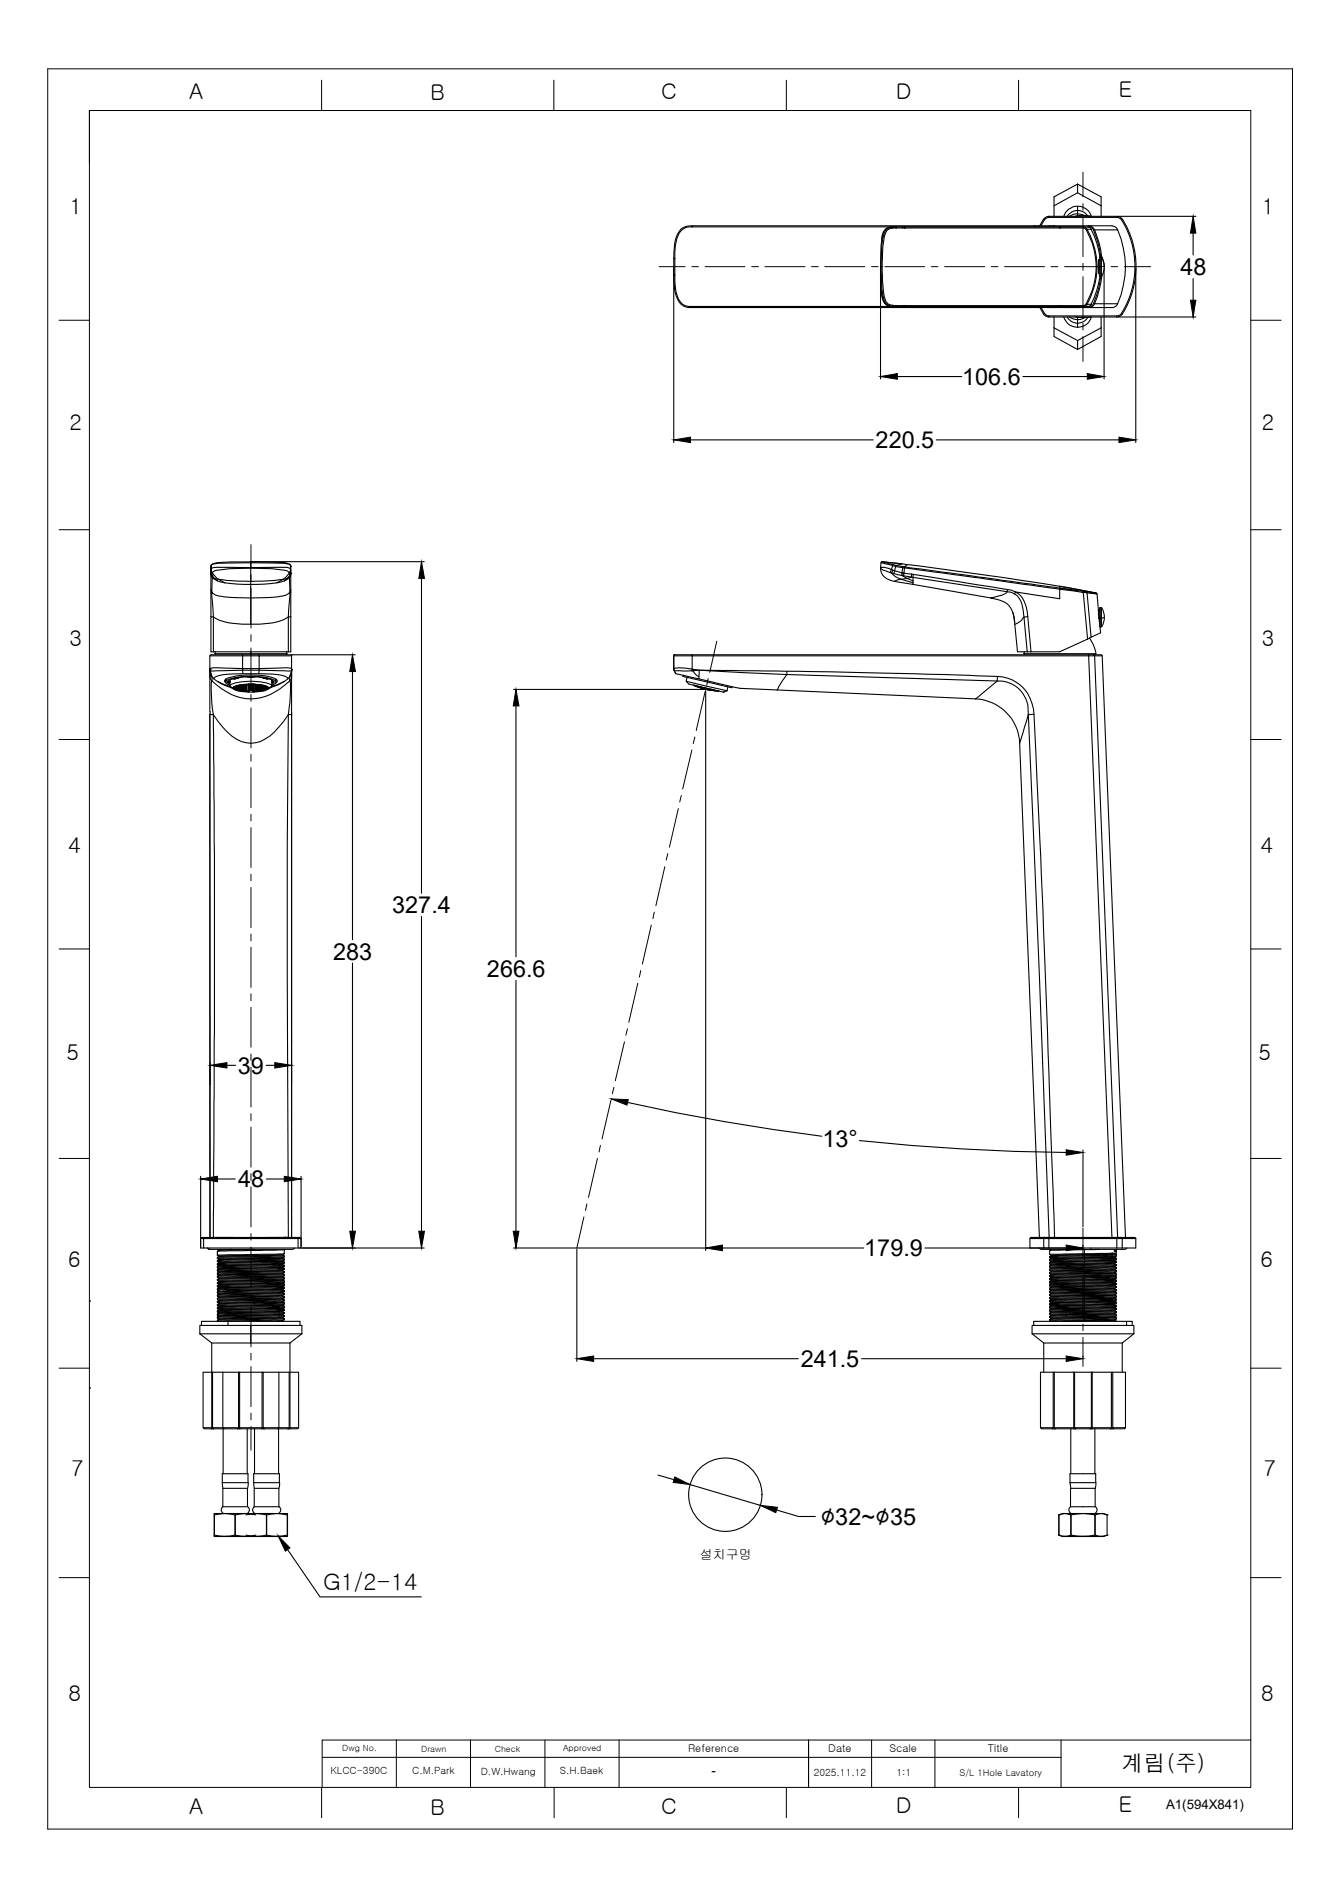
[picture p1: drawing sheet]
<svg xmlns="http://www.w3.org/2000/svg" width="210mm" height="297mm" viewBox="0 0 210 297" stroke-linecap="round" stroke-linejoin="round" font-family="sans-serif">
<defs><g id="words">
<text font-size="4.1" x="128.3" y="238.5">∅32~∅35</text>
<g font-size="3.7">
<text x="184.6" y="43">48</text>
<text x="150.5" y="60.2">106.6</text>
<text x="137" y="70.1">220.5</text>
<text x="61.4" y="142.8">327.4</text>
<text x="52.1" y="150.1">283</text>
<text x="76.2" y="152.8">266.6</text>
<text x="37.2" y="168">39</text>
<text x="128.7" y="179.4">13°</text>
<text x="37.3" y="185.7">48</text>
<text x="135.2" y="196.5">179.9</text>
<text x="125.2" y="213.8">241.5</text>
</g>
<text font-size="3.6" x="50.6" y="248.6">G1/2-14</text>
<g font-size="3.4">
<text x="29.6" y="15.6">A</text>
<text x="67.3" y="15.6">B</text>
<text x="103.4" y="15.5">C</text>
<text x="140.1" y="15.4">D</text>
<text x="174.9" y="15.2">E</text>
<text x="10.9" y="33.5">1</text>
<text x="197.4" y="33.5">1</text>
<text x="10.9" y="67.3">2</text>
<text x="197.4" y="67.3">2</text>
<text x="10.9" y="101">3</text>
<text x="197.4" y="101">3</text>
<text x="10.7" y="133.4">4</text>
<text x="197.2" y="133.4">4</text>
<text x="10.4" y="165.9">5</text>
<text x="196.9" y="165.9">5</text>
<text x="10.7" y="198.2">6</text>
<text x="197.2" y="198.2">6</text>
<text x="11.1" y="230.9">7</text>
<text x="197.6" y="230.9">7</text>
<text x="10.7" y="266">8</text>
<text x="197.2" y="266">8</text>
<text x="175.5" y="277">계림(주)</text>
<text x="29.6" y="283.8">A</text>
<text x="67.3" y="283.9">B</text>
<text x="103.4" y="283.7">C</text>
<text x="140.1" y="283.6">D</text>
<text x="174.9" y="283.4">E</text>
</g>
<g font-size="2.1">
<text x="111.3" y="277.7">-</text>
<text x="182.4" y="282.9">A1(594X841)</text>
</g>
<text font-size="2" x="109.4" y="243.9">설치구멍</text>
<g font-size="1.7">
<text x="107.6" y="274.1">Reference</text>
<text x="129.6" y="274.1">Date</text>
<text x="139.1" y="274.1">Scale</text>
<text x="154.5" y="274.1">Title</text>
</g>
<g font-size="1.6">
<text x="51.7" y="277.6">KLCC-390C</text>
<text x="64.5" y="277.6">C.M.Park</text>
<text x="75.2" y="277.6">D.W.Hwang</text>
<text x="87.6" y="277.6">S.H.Baek</text>
<text x="127.3" y="277.8">2025.11.12</text>
<text x="140.2" y="277.8">1:1</text>
</g>
<text font-size="1.5" x="150.1" y="277.8">S/L 1Hole Lavatory</text>
<g font-size="1.3">
<text x="53.5" y="273.9">Dwg No.</text>
<text x="65.9" y="274">Drawn</text>
<text x="77.4" y="274">Check</text>
<text x="88.1" y="273.9">Approved</text>
</g>
</g></defs>
<!-- layer: 0 -->
<g fill="none" stroke="#000" stroke-width=".17">
<path d="M108.3 35.3h65.6l.5 .2 .4 .5M108.3 35.3a2.31 2.31 0 0 0-2.6 2 10.2 10.2 0 0 0-.3 3.1M108.3 35.5a2.21 2.21 0 0 0-2.5 1.9 9 9 0 0 0-.2 3M108.3 35.5h31.4M108.3 35.3v.2M139.4 35.5a1.46 1.46 0 0 0-1.4 1.2l-.1 .7M139.4 35.5a1.66 1.66 0 0 0-1.5 1.8 29.9 29.9 0 0 0 .3 9.8 1.35 1.35 0 0 0 1.2 .8M139.4 35.5h.2M139.6 35.5h.5v.2M139.6 35.5l.1 .2M139.6 35.5h.5M139.6 35.5a1.33 1.33 0 0 0-1.3 1 16.7 16.7 0 0 0-.5 5.2"/>
<path d="M139.7 35.7h.4M139.7 35.7a1.76 1.76 0 0 0-1.5 1.9l-.1 1.3-.1 2.8M139.9 35.5h30.4M140.1 35.7h.1M140.2 35.7l-.1-.2h1.1v.2M140.2 35.7h1M141.2 35.7h24.6M141.4 35.5l.1 .2M141.5 35.7h.1M163.2 34.3l-.5 1M164.1 33.8h10.6v.2h-10.6zM164.1 33.8a.99 .99 0 0 0-.9 .5l.2 .1-.6 .9"/>
<path d="M164.1 34l-.5 .2-.2 .2M165.7 35.5h-24.2v.2M165.7 35.7v-.2l.1 .2M165.7 35.5h3.7M165.7 35.5h.1M165.8 35.7h3.7M168.2 33.8l1.5-.1 1 .1M168.5 28.8l-3.6 2v3M168.5 32.3v1.5M168.5 32.3a2.19 2.19 0 0 0-2.1 1.5M168.5 32.3a2.19 2.19 0 0 1 2.2 1.5M168.5 28.8l3.7 2v3"/>
<path d="M168.5 28.8v1.4M168.5 30.2l-3.6 2M168.5 30.2l3.7 2M169.4 35.5l.1 .2M169.4 35.5l.4 .1 .2 .3M169.5 35.7l.4 .2M169.7 33.8l-.7-.3a2.01 2.01 0 0 0-1.7 .3M169.9 35.9a12.6 12.6 0 0 1 1.6 5.8M170 35.9h-.1M170 35.9a12.3 12.3 0 0 1 1.6 5.8M170 35.9h.7M170.1 35.5a.52 .52 0 0 1 .6 .4"/>
<path d="M170.2 33.8a1.88 1.88 0 0 0-3.3 0M170.3 35.5v-.2a1.02 1.02 0 0 1 .9 .7 15.2 15.2 0 0 1 1.1 4.2 2.86 2.86 0 0 1 0 3M170.3 35.5a.8 .8 0 0 1 .7 .5 14.9 14.9 0 0 1 1.2 4.2M170.7 35.9a14 14 0 0 1 1.4 4.3M174.7 33.8a.94 .94 0 0 1 .8 .5l-.1 .1a13.8 13.8 0 0 1 0 14.6M174.7 34l.5 .2 .2 .2M174.8 36a14.2 14.2 0 0 1 0 11.5M174.8 36h-3.8M175.6 34.3a13.9 13.9 0 0 1 0 14.8M105.4 43a7.4 7.4 0 0 0 .7 4 2.15 2.15 0 0 0 2.2 1.1M105.4 40.4h.2M105.4 43h.2"/>
<path d="M105.4 40.4v2.6M105.6 40.4v2.6M105.6 43a9 9 0 0 0 .5 3.8 1.93 1.93 0 0 0 2.2 1.1M108.3 47.9h31.8M108.3 47.9v.2M137.7 41.7h.1M137.7 41.7v1.9M137.8 41.7h.2M137.8 41.7a16.8 16.8 0 0 0 .5 5.2 1.39 1.39 0 0 0 1.3 1M137.9 45.5a2.35 2.35 0 0 0 1.1 2.4h.5M138 41.7v1.8a12.6 12.6 0 0 0 .5 3.6 1.15 1.15 0 0 0 1.2 .7M139.6 47.9h.5"/>
<path d="M139.7 47.8l-.1 .1M139.7 47.8h.4M140.1 47.8v.1h-.5M140.1 47.9h1.1M140.1 47.8h.1M140.2 47.8l-.1 .1M140.2 47.8h1M141.2 47.8v.1M141.2 47.9h26.5M141.2 47.8h.3M141.5 47.8v.1h-1.4M141.5 47.8v.1h24.2"/>
<path d="M141.5 47.8h.1M141.5 47.8h24.2M162.7 48.1l.5 1M162.8 48.1l.6 .9M163.4 49l.2 .2 .5 .2M163.4 49l-.2 .1a.99 .99 0 0 0 .9 .5M164.1 49.4h10.6v.2h-10.6zM164.9 49.6v3l3.6 2.1M164.9 51.3l3.6 2M165.7 47.8v.1M165.7 47.8h3.8M165.7 47.9h3.7"/>
<path d="M165.7 47.9h.1M165.8 47.8l-.1 .1M166.4 49.6a2.16 2.16 0 0 0 2.1 1.6M166.9 49.6a1.86 1.86 0 0 0 3.3 .1M167.3 49.6l.6 .3a2.1 2.1 0 0 0 1.8-.2M167.8 47.9h2.5M168.2 49.6l1.5 .1 1-.1M168.5 49.6v1.6M169.5 47.8l-.1 .1M169.9 47.5l.1 .1M169.9 47.5l-.4 .3M170 47.6l-.1 .2-.5 .1"/>
<path d="M170 47.6h.7M170.7 47.6l-.3 .3h-.3M170.7 49.6a2.16 2.16 0 0 1-2.2 1.6M171 47.5a.67 .67 0 0 1-.7 .4M171 47.5h.2M171.2 47.5a1.07 1.07 0 0 1-.9 .6v-.2M171.2 47.5h3.6M171.5 41.7l-.3 2.3a11.5 11.5 0 0 1-1.3 3.5M171.5 41.7h.1M171.6 41.7a12.3 12.3 0 0 1-1.6 5.9M171.8 41.7h.2M171.8 41.9h.2"/>
<path d="M171.8 41.8h.2M171.8 40.7h.2M172 40.6h-.2v.4v1.5v.3h.2M172 40.3v2.9M172 43.1l.1 .1M172.1 40.2h.1M172.1 40.2h.1v3h-.1M172.1 40.2l-.1 .1M172.1 43.2a15 15 0 0 1-1.4 4.4M172.1 40.2v3M172.2 43.2a14.9 14.9 0 0 1-1.2 4.3M172.2 40.2h.1"/>
<path d="M172.2 51.3l-3.7 2v1.4M172.2 40.2l.3 .5 .2 1M172.2 49.6v3l-3.7 2.1M172.3 40.3h.1M172.3 40.3v2.9M172.3 43.2h-.1M172.4 43.1a18.1 18.1 0 0 1-1.2 4.4M174.8 47.5l-.2 .4-.5 .2h-65.8M175.4 49l.1 .1a.99 .99 0 0 1-.8 .5M175.4 49l-.2 .2-.5 .2M33 89.2l.2 .4a1.8 1.8 0 0 0 1.7 1.1l4.3 .2M33 89.1l.2 .4"/>
<path d="M33 89.3l.2 .4M33 89.6l.2 .5M33 89.6l.2 .4M33 89.8l.2 .5M33 92.6l.1 .3M33 96.4l.4 .1v5.5M33 89.1v-.1a1 1 0 0 1 1.1-.3h10.4a.81 .81 0 0 1 .9 .4M33 89.6h.1M33 88.6v1.2l.2 .5M33 92.2v.4M33 89.9v2.3M33 92.6v3.8"/>
<path d="M33 96.4v5.6h.4M33 88.5v.1M33 89v.1M33.1 88.4l-.1 .2M33.2 90.1l.3 .4M33.2 90.1h.1M33.2 90v.1M33.2 90.1v.2M33.2 90.3l-.1 2.3-.1-.4M33.2 89.7v.3M33.2 90.3l.3 .2M33.2 90.3l.8 .6"/>
<path d="M33.2 90.3h.1M33.2 89.5v.2M33.4 88.2l-.4 .2M33.5 90.5l.7 .1 1 .6M33.5 90.5l.5 .4 1.2 .3M35.2 91.2a33 33 0 0 0 8.1 0M39.2 87.9v1M39.2 88.9a24.6 24.6 0 0 1 5.7 .4l.3 .2M39.2 87.9h-3.3l-2.4 .2M39.2 88.9a24.5 24.5 0 0 0-5.7 .4l-.3 .2M39.2 87.9h4.1l1.8 .3M39.2 88.9v2"/>
<path d="M39.2 93.5v4.1a10.1 10.1 0 0 0 5.9-1.1M39.2 93.5l-3.2-.1-1.7-.2-.5-.1-.7-.5 .3 3.9a8.4 8.4 0 0 0 4.5 1.1h1.3M39.2 90.9v2.6M44.5 90.9l-1.2 .3M45.1 96.5v5.5M45.2 88.2l.2 .2M45.2 89.5l.1 .1M45.3 89.7v.3M45.3 89.6a1.8 1.8 0 0 1-1.7 1.1l-4.4 .2M45.3 90.3l-.8 .6M45.3 90.3l-.4 .3-.4 .3M45.3 89.6v.1"/>
<path d="M45.3 90v.1a.97 .97 0 0 1-1 .5l-1 .6M45.3 90.1h.1M45.3 90.1v.2M45.4 92.6l-.3 3.9M45.4 92.6l-.7 .5-.5 .1-1.8 .2-3.2 .1M45.4 88.4h.1M45.4 89.1v.2l-.2 .2M45.4 89.1v.3l-.1 .2M45.4 88.4l-.2-.2a83.7 83.7 0 0 0-11.9 0l-.3 .2v.7M45.4 88.4v.7M45.4 88.4l.1 .2M45.5 89.3l-.2 .4"/>
<path d="M45.5 88.6h.1M45.5 89.6l-.2 .5M45.5 89.8l-.2 .5M45.5 89.6l-.2 .4M45.5 89.8l-.2 .5 .1 2.3M45.5 92.6l-.1 .3M45.5 96.4l-.4 .1M45.5 92.2l-.1 .4M45.5 89.6h.1M45.5 89.6v.2M45.5 92.2v.4M45.5 92.6v3.8"/>
<path d="M45.5 89.8v2.4M45.5 96.4v5.6h-.4M45.5 88.6v1M45.5 89.8h.1M137.8 88.8v.1M137.8 88l1.8 .4M137.8 88l-.1 .8a2.44 2.44 0 0 1 1.7 .3M138 87.9l1.7 .4M138 87.9l-.2 .1M138 87.9l3.1 .3M139.2 89.5l-1.1-.3-.4-.3a2.25 2.25 0 0 0 2.2 2M139.2 89.5l.3 .1"/>
<path d="M139.4 89.1l-.2 .4M139.4 89.1l.2 .1M139.5 89.6a2.75 2.75 0 0 0 1.4 1l1.9 .6M139.5 89.6l.3 .1M139.6 89.2l-.1 .4M139.6 88.4l.5 .2M139.6 88.4l-.2 .7M139.6 89.2l.3 .1M139.7 88.3l-.1 .1M139.7 88.3l.4 .1M139.8 89.7l1.2 .3M139.9 90.9l2.9 .5"/>
<path d="M139.9 89.3l-.1 .4M139.9 89.3l1.2 .3M140.1 88.6l-.2 .7M140.1 88.6h.1M140.1 88.6l1.1 .2M140.1 88.4v.2M140.1 88.4h.1M140.2 88.4l1 .2M140.2 88.4l-.1 .2M141 88.2l-.8 .2M141 90l.2 .1M141.1 89.6l-.1 .4"/>
<path d="M141.1 88.2l.8 .1M141.1 89.6h.2M141.2 88.6v.2M141.2 90.1l.7 .4M141.2 88.8l-.1 .8M141.2 88.8h.2M141.2 88.6l.3 .1M141.2 90.1h.1M141.3 89.6l1.3 .2M141.3 89.6l-.1 .5M141.3 90.1l1.3 .2M141.4 88.8l-.1 1.3"/>
<path d="M141.4 88.8h.1M141.5 88.7h.1M141.5 88.8l24.2 3.4M141.5 88.7l24.2 3.3M141.5 88.7l-.1 .1M141.5 88.7v.1M141.9 90.5l-1.5 .2-.5 .2M141.9 90.5l.9 .4M141.9 88.3l15.1 2.1 8.7 1.3M141.9 88.3l-.4 .4M142.6 90.3l-.7 .2M142.6 90.3h.2"/>
<path d="M142.6 89.8v.5M142.6 89.8h.2M142.8 91.2v.2M142.8 90.3v.6M142.8 91.4l12.2 2.1M142.8 90.9v.3M142.8 90.3l14.7 2.3M142.8 89.8l14.8 2.4M142.8 89.8v.5M157.5 92.6h.6l.6 .3M157.5 92.6a3.7 3.7 0 0 1-2.1 .8l-.4 .1a5.2 5.2 0 0 1 2.8 1.3 4.6 4.6 0 0 1 .9 2.8M157.6 92.2l1.2 .4"/>
<path d="M157.6 92.2l-.1 .4M158.4 95.7l.3 1.7M158.7 92.9a3.2 3.2 0 0 1 1.3 2.6l.2 1M158.7 97.6l.4 4.4h1.6M158.8 92.6a4.3 4.3 0 0 1 2 3.8M158.8 92.6l-.1 .3M160.2 96.5a2.63 2.63 0 0 1-1.5 1.1M160.2 96.5l.5 5.5M160.8 96.4l.5 5.6M160.8 96.4l-.6 .1M165.7 92v.2l.1-.2M165.7 91.7v.3"/>
<path d="M165.7 91.7l5.8 1.1zM165.7 92.2l3.7 .5M165.7 92.2h.1M165.7 92.2v1.5l-6.9-1.1M165.7 92h.1M165.8 92l2.7 .4M165.8 92l3.7 .5M169.4 92.7h.6M169.4 92.7l.7 7.3M169.5 92.5l.4 .1M169.5 92.5l-.1 .2M169.9 92.6l.1 .1"/>
<path d="M169.9 92.6l1.4 .1 .2 .1v.1M170 92.7l1.6 .2 .2 2.6M170 92.7l.7 7M170.1 100l-4.4 2h-4.4M170.4 99.8l.7 1.4 .3 1M170.7 99.7l-.6 .3M171.8 95.5l.2 2.1M171.8 95.5h.2M171.8 95.4h.2M171.8 96.6h.2M171.8 96.5h.2M171.9 96.7h.1"/>
<path d="M172 95.1v2.9M172.1 95.1h.1v3h-.1zM172.1 98.1v.9l-1.4 .7M172.1 98h.1M172.1 95.1h-.1M172.2 95.1l.1 2.9M172.3 98h-.1M172.3 95.1a2.86 2.86 0 0 1 0 2.9M172.7 96.6l-.7 .1M32.8 104.7l.1 .2M32.8 105a1.49 1.49 0 0 0 .2 1.4l.2 .1M32.8 104.8h.1"/>
<path d="M32.8 104.8l.3 1M32.8 105v6.3M32.8 105h.1M32.8 104.9v.1M32.8 104.8l.1 .1M32.9 104.7v.2M32.9 104.7h.1M32.9 104.9l.2 .9M32.9 104.6v.2M32.9 104.9v.1M32.9 111.3v82.3M32.9 104.9l5-.1 .1 .6"/>
<path d="M33 105.5l.2 .5v.5M33.1 105.8l.4 .4M33.2 106.5a2.12 2.12 0 0 0-.2 1.5l.4 3.8M33.4 111.8l-.6-.1v81.9M33.4 111.8l.1 21.9v27.9l-.1 32M33.4 102h11.7M33.5 106.2l.9 .6 1.6 .5M33.5 106.2v-.2l.7-.3a40 40 0 0 1 10.1 0l.7 .3v.2M33.7 101.9l-.1 .4 .2 .1M34.1 106.6l1 .6 1 .3M35.4 106.2l-.1 .3M35.4 106.9l-.3-.3a.87 .87 0 0 1 .8-.6 13.9 13.9 0 0 1 7.1 .1l.4 .3-.1 .3-.2 .2"/>
<path d="M35.4 106.2l-.1 .5M36 107.3l.6 .5M36 106.8h-.3l.3 .2M36 107.2l-.6-.3-.1-.2a1.03 1.03 0 0 1 1-.6 13 13 0 0 1 6.6 .3l.2 .1v.4l-.6 .3M36 107.3v-.1a9.1 9.1 0 0 1 6.5 0v.1M36 106.7h-.4v-.1h.4v.7M36 107.3l.5 .3M36 106.3v.3M36 106.6v.1M36.5 107.6l.1 .2 .5 .2 1.7 .3M36.5 107.6v-.1a4.9 4.9 0 0 1 3-.5l1.8 .2 .5 .2 .2 .2M36.5 107.6l.3 .2"/>
<path d="M36.5 106.1h.6zM36.5 107.5h.1M36.6 107.6l-.1-.1 .1 .1M36.6 107.5l.1-.1 .6 .1M36.6 107.4v.2M36.6 107.6l.2 .1h-.2M36.6 107.5h.2l-.2 .1M36.6 107.5l.6 .1zM36.6 107.6l.5 .1h-.5M36.6 107.6h.2M36.6 107.6v.1M36.7 107.8h.1"/>
<path d="M36.7 107.7v.1M36.8 106.1v.1M36.8 107.8l.8 .1h-.3M36.8 107.8l.4 .1-.1-.1M36.8 107.6l.4 .2M36.8 107.3v.2M36.8 107.6v.2M36.9 107.3l.3 .2M36.9 107.8h.2M37 107.8l.3 .1M37.1 107.2v.6M37.1 107.8h.5z"/>
<path d="M37.1 107.9h.2M37.1 107.5l.2 .1M37.1 107.8l.2 .1M37.1 107.2h.1l-.3 .1M37.2 107.9l.5 .1h-.1M37.2 107.9h.1M37.2 107.2h.1M37.3 107.6h-.2l.6 .1M37.3 107.4l.2 .1M37.3 107.2h.1M37.3 107.3v.1M37.3 107.5v.4"/>
<path d="M37.3 107.9l.4 .1M37.3 107.5h.2M37.3 107.6h.2M37.3 107.9l.2 .1M37.3 107.3h-.2l.2 .1M37.3 107.3h.2M37.3 107.2l.2 .1M37.3 106.1l-.9 .1-.7 .4h.3M37.3 106.1l-.2-.1 1.1-.1h2.1l1.1 .1-.2 .1M37.3 106v.1M37.5 108h.2M37.5 107.2v.8"/>
<path d="M37.5 107.5l.2 .1M37.5 107.3l.1 .1-.1 .1M37.5 107.6l.2 .1M37.5 107.1l.2 .1-.2 .1M37.6 107.6l.4 .2M37.6 107.1l.4 .2 .1-.1-.1-.1v.9M37.6 107.9h.1M37.6 108h.1M37.6 108h.5M37.7 107.8l.4 .1h-.4M37.7 107.5v.1M37.7 107.7v.2"/>
<path d="M37.7 107.8h-.1l.1 .1M37.7 107.5h.3M37.7 107.7l.3 .1M37.7 107.7l-.1 .1h.1M37.7 107.8h.5M37.7 107.5h-.1l.1 .1M37.7 107.6h.3M37.7 107.4l-.1-.1h.4l.1 .1-.1 .1M37.7 107.1v.3M37.7 107.6v.1M37.7 107.9v.1M37.7 108h.3"/>
<path d="M37.7 107.6h-.2M37.7 107.9l.5 .1M37.7 107.4l.3 .1M37.9 102.4h-4.1a.79 .79 0 0 0-.9 .2M37.9 102.4v.2h-5.1v2.1M37.9 104.6v.2h2.6M37.9 102.4h2.6M37.9 104.6l-4.5-.1h-.4l-.2 .2M37.9 104.6l7-.1h.5l.2 .2M38 108h.1M38 107.8h.1M38 108h.2"/>
<path d="M38 107.5l.1 .1h-.1M38 107.6l.2 .1M38 107.1l.2 .1h.3M38 107.9h.2M38.1 108h.1M38.1 107.7l-.1 .1M38.2 108h.1M38.2 107.7l-.2 .1h.2M38.2 107.6l.4 .1h-.4M38.2 107.4l-.2 .1 .5 .1 .1-.1-.1-.1M38.2 107.1v.3M38.2 107.4v.1"/>
<path d="M38.2 107.6v.4M38.2 107.4h.3M38.2 107.8h.3M38.2 107.9l-.2 .1M38.2 107.7l.3 .1M38.2 107.9l.3 .1M38.2 107.6h-.2M38.2 107.8l.3 .1M38.2 108l.3 .1M38.5 108.1l-.5-.1 .6 .1M38.5 108h.1h-.6M38.5 108.1h.5"/>
<path d="M38.5 107v.2M38.5 107.2v.5M38.5 107.8h.1M38.5 107.9v.1M38.5 108v.1M38.5 107.9h.1M38.5 107.2l.1 .1-.1 .1M38.5 107.2h-.3l-.2 .1 .2 .1M38.5 108.1h.1M38.5 107l.1 .1-.1 .1M38.5 108h.1M38.5 107l.1 .1v-.1"/>
<path d="M38.6 107.1h.1M38.6 107.4h-.1l.1 .1M38.6 107.8l-.1 .1h.1M38.6 107.9l-.1 .1 .1 .1M38.6 107.1v1M38.6 107.1h.3M38.6 107.8h-.1M38.6 107.2h-.1l.1 .1M38.6 107.5l-.1 .1 .1 .1M38.6 107.9l-.1 .1M38.6 107.7l-.1 .1h.1M38.8 108.1h.1"/>
<path d="M38.8 108.3h.9M38.8 108h.2M38.8 108h.1M38.8 107.1h.1M38.8 107.3h.1M38.8 107.2h.1M38.8 107.9h.1M38.8 107.5h.1M38.8 107.7h.1M38.9 108.1h.1M38.9 107h.1M38.9 107.7l.1 .1-.1 .1"/>
<path d="M38.9 107.1l.1 .1h-.1M38.9 107l.1 .1h-.1M38.9 107.5l.1 .1-.1 .1M38.9 108h.1h-.1zM38.9 107v.1M38.9 107.1v.8M38.9 107h-.1v1.3M38.9 107.3l.1 .1-.1 .1M38.9 107.2l.1 .1M39 108h.1M39 107.3l.1 .1M39 107l.1 .1"/>
<path d="M39 105.8h.5v.1h-.5zM39 108v.1M39.1 107.1h-.1l.1 .1M39.1 107.4l-.1 .1 .1 .1M39.1 107.6l-.1 .1 .1 .1M39.1 108h.3M39.1 108l-.1 .1M39.1 107.1v.1M39.1 107.3v.3M39.1 107.6v.4M39.1 107.3h.3M39.1 107.4h.3"/>
<path d="M39.1 107.1h.3M39.1 107.2h.3M39.1 107.6h.3M39.1 107.8h.3M39.1 107.8l-.1 .2M39.1 107.3h-.2M39.1 107h.2M39.2 102v.2h-5.6M39.4 108l.3 .1M39.4 107.1h.1l-.1 .1M39.4 107.4l.1 .1-.1 .1M39.4 107.1v.1"/>
<path d="M39.4 107.3v.3M39.4 107.6v.4M39.4 107.8l.1 .2M39.4 107.3h.1l-.1 .1M39.4 107.6l.1 .1-.1 .1M39.5 108h.9l-.5 .1M39.5 108h.2M39.5 108h-.1M39.5 107l-.1 .1M39.6 107h.1M39.6 108h-.2h.3M39.6 107.3l-.2 .1 .2 .1-.2 .1 .2 .1-.2 .1 .2 .1"/>
<path d="M39.6 107l-.2 .1h.2M39.6 107h.1v1.3M39.6 107v.1M39.6 107.1v.8M39.6 107.1h.1M39.6 107.1h.3M39.6 107.3h.1M39.6 107.2h.1M39.6 107.9h.1M39.6 107.2l-.2 .1h.2M39.6 107.1l-.2 .1h.2M39.7 108.1h.1"/>
<path d="M39.7 107.5h-.1h.1M39.7 107.7h-.1h.1M39.8 107v.1l.1-.1M39.9 107.6h.4M39.9 107.4v.1M39.9 107.3l.4-.1 .1 .1-.1 .1M39.9 108h.1M39.9 107.1v1M39.9 107.2h.1M39.9 107.5h.4M39.9 107.9l.1 .1M39.9 107.9h.1"/>
<path d="M39.9 107.4h.1M40 107l-.1 .1M40 108.1h-.1M40 107.9v.2M40 108h.4h-.5h.5l-.5 .1M40 107.8h.4h-.1M40 107v.2M40 107.2v.5M40 107.8h.1M40 107.4h.3M40 107.8h-.1M40 107.4l-.1 .1"/>
<path d="M40.3 108h.1M40.3 107.6h.1l-.5 .2M40.3 107.1v.3M40.3 107.4v.1M40.3 107.6v.4M40.3 107.8l-.3 .1M40.3 107.4l.1 .1h-.1M40.3 107.8l.1 .1-.4 .1M40.3 107.4h-.3M40.3 108l-.3 .1M40.4 107.6l.1-.1h.4zM40.4 108h.1"/>
<path d="M40.4 107.1l-.1 .1h-.4M40.5 107.9v.1l.2-.1M40.5 107.3l-.1 .1 .5-.1M40.5 107.8h-.1l.1 .1M40.5 107.3l-.1-.1 .1-.1v.8M40.5 107.9h-.1l.1 .1M40.5 102.4v.2h-2.6v2M40.5 104.8l5.1 .1M40.5 102.4h5M40.5 104.8v.6M40.7 107.1v.3M40.7 107.6v.2"/>
<path d="M40.7 107.7l-.2 .1M40.7 107.6l-.3 .1 .1 .1M40.7 107.6h.2l-.2 .1M40.7 107.2l.3 .1M40.7 107.2l-.2 .1M40.7 107.7l.3 .1M40.7 107.8l-.2 .1M40.7 107.9l-.2 .1M40.8 107.5v.1M40.8 107.8v.1M40.8 107.8l-.3 .1M40.8 107.9l-.3 .1"/>
<path d="M40.9 108h.1M40.9 108h-.6M40.9 108h-.1h.2M40.9 107.9l-.5 .1h.1M40.9 107.8l-.1 .1M41 107.5l-.2 .1h.4M41 107.5h.4l-.2 .1M41 107.2v.8M41 107.1l-.3 .1M41 107.8h-.3M41 107.3l-.2 .1 .2 .1M41.2 106.1l.9 .1 .7 .4h-.3"/>
<path d="M41.2 106v.1M41.2 107.9l.2-.1-.6 .1M41.2 107.9l-.4 .1h.2M41.2 107.2h.1M41.2 107.3v.1M41.2 107.5v.4M41.2 107.9h-.5M41.2 107.7h.2M41.2 107.4l-.2 .1M41.2 107.9h.2h-.2M41.2 107.2l-.2 .1M41.2 107.6h.2l-.2 .1"/>
<path d="M41.2 107.7l-.2 .1M41.2 107.6l-.4 .1M41.2 107.3h.2l-.2 .1M41.2 107.3h-.2M41.2 107.9l-.2 .1M41.2 107.9h.1M41.2 107.2l.2 .1M41.3 107.2h-.1M41.4 107.7l-.6 .1M41.4 107.5l.4-.1 .1 .1h-.2h.3l-.3 .2h.2M41.4 107.5l-.2 .1h.2M41.4 107.5h.4h-.1"/>
<path d="M41.4 107.2v.5M41.4 107.8h.1M41.4 106.1h.5zM41.4 107.6l-.2 .1M41.4 107.3l-.2 .2h.2M41.5 107.8l-.3 .1M41.5 107.3h-.1M41.5 107.8h.1M41.6 107.3h-.2M41.7 107.3v.2M41.7 107.6v.1M41.7 107.6h.1l-.1 .1"/>
<path d="M41.7 107.6h-.3M41.7 107.7h-.3M41.7 107.7h.1M41.7 107.5l-.3 .1M41.7 106.1v.1M41.8 107.8h.1M41.8 107.7v.1M41.9 107.7l-.7 .2 .3-.1M41.9 107.4v.3M41.9 107.7h.1M41.9 107.6v.1M42 107.6v.2l-.6 .2-1.7 .3"/>
<path d="M42.5 106.3v.3M42.5 106.6v.1M42.5 107.3l-.7 .5M42.5 106.8h.3l-.3 .2M42.5 106.7h.3v-.1h-.3v.7M42.5 107.3l-.5 .3M43.2 106.3v.2M43.2 106.3v.4M44.4 106.6l-1 .6-1.1 .3M44.8 101.9l.1 .4-.2 .1M44.8 102.2h-5.6v.2M45 106.2l-.9 .6-1.5 .5"/>
<path d="M45.4 105.6l-.1 .9a8.6 8.6 0 0 1-6.8 2.8 9.2 9.2 0 0 1-5.3-2.8M45.5 102.4l.1 .2M45.6 104.9l-.2 .9-.4 .4M45.6 104.8v-.1v.6l-.2 .5M45.6 105.1v1l-.3 .4a2.12 2.12 0 0 1 .1 1.5l-.3 3.8a10.2 10.2 0 0 1-4.4 4.2 4.8 4.8 0 0 1-5.1-1.5l-1.5-1.7-.7-1M45.6 111.7l-.5 .1-.2 20.4 .2 61.4h-3.1M45.6 104.7v.2M45.6 104.7h.1M45.6 104.8v6.9v-.3M45.6 104.8v.2M45.6 111.7v81.9zM45.6 104.7v-2.1h-5.1v2.2"/>
<path d="M105.4 102.6h2.9M105.4 102.6h.1M105.4 104.6h.1M105.4 102.6v2M105.4 104.6v.3M105.4 104.8v-.3h1l1.9 .2-.1 .2M105.4 104.8l1.3 .2 1.5-.1M105.4 104.8l.3 .6 3.6 .8M105.4 104.8l.3 .6M105.6 102.4l-.2 .2M105.6 102.4h2.7M106.9 105.6l-.1 .2 7.7 1.8v-.2"/>
<path d="M107.3 106.6l.4 .4 5.4 1.3M107.5 105.9l-.2 .7 6.4 1.4M108.3 102.6v2.1h.1M108.3 102.4v.2M108.3 102.4h62M108.3 102.6h62M108.4 104.7l1 .1-.1 1.4M108.4 104.7l-.1 .2h-.1M108.6 107.2l.2 .1M108.6 107.2h.1M108.6 107.2l.3 .1M108.8 107.2l.1 .1"/>
<path d="M108.9 107.3l.2 .1M108.9 107.3h.1M109 107.4h.1M109 107.3v.1M109.1 107.4l.2 .1M109.1 107.4l.3 .1M109.1 107.4h.1M109.1 107.3v.1M109.2 107.3l.2 .2M109.2 107.4h.2M109.3 107.5l-.2-.1 .3 .1M109.3 106.2l6.4 1.5 36.9 1.6"/>
<path d="M109.4 104.8l20.5 .3 26.1 .7M109.4 104.8l13.7 .7M109.4 104.8l-1.1 .1 .5 .6 .5 .3M109.4 107.5l.2 .1M109.4 107.4h.1M109.4 107.5h.1M109.4 107.4l.2 .1M109.4 107.5h.3M109.5 107.6h.1M109.5 107.5l.1 .1M109.6 107.6h.2M109.6 107.6h.3"/>
<path d="M109.7 107.6h.1M109.7 107.5l-.1 .1M109.7 107.5l.2 .1M109.7 107.6h.2M109.7 107.5h.1M109.8 107.6h.1M109.9 107.6l.2 .1M109.9 107.5v.1l.2 .1M109.9 107.6h.3M110 107.7l.3 .1M110 107.7h.1M110.1 107.5l.1 .1"/>
<path d="M110.1 107.7h.1M110.2 107.6h.1M110.2 107.6l-.1 .1M110.2 107.6l.2 .2-.3-.1M110.2 107.6l.7 .2M110.3 107.8l-.1-.1 .4 .1M110.3 107.8h.1M110.4 107.6v.2h.3M110.5 107.8h.1M110.5 107.7h.2M110.6 107.8h.1M110.6 107.7h.1"/>
<path d="M110.7 107.7h.1M110.7 107.7v.2l-.2-.1M110.7 107.8h.2M110.7 107.8l1 .2M110.7 107.9h.1M110.8 107.7l-.1 .1h.2M110.8 107.8v.1M111 107.8h-.1M111 107.9h.1M111 107.9l.1 .1M111.1 108h.1M111.2 107.9l-.2-.1 .4 .1-.2 .1"/>
<path d="M111.2 107.8h-.3M111.2 107.9l-.1 .1M111.2 107.8h.1M111.2 107.8v.1M111.2 108h.2M111.2 107.8l.5 .1M111.2 108h.1M111.4 108h.1M111.5 107.9v.1M111.5 108h.1M111.6 108h.1M111.7 108h.1"/>
<path d="M111.7 108h.2M111.7 108h.4M111.7 107.9v.1M111.7 108h.3M111.9 108h.1M112 108h.1M112.1 108h.1M112.1 108.1h.1M112.2 108h.1M112.2 108l.1 .1M112.3 108h.1M112.4 108.1l-2.3-.4-1.6-.5 1.6 .5 2.3 .4"/>
<path d="M113.1 108.3h.1M113.7 108l-.6 .3M113.8 107.4l-.1 .6M123.1 105.5l32.9 1M123.1 105.5l-.8 1.1-.7 1.3M123.1 105v.5M152.5 109.3a7.2 7.2 0 0 1 7 7l3.1 77.3M156 106.5a4.7 4.7 0 0 1 4.8 5.3M156 106.5l-3.4 2.8M156 105.8a5.9 5.9 0 0 1 5.7 5.9M156 105.8v.7M160.2 102.2h11.2"/>
<path d="M160.2 101.9v.4l.1 .1M160.7 102h.6M160.8 111.8l1.8 40.9 1.5 40.9h-1.5M160.8 111.8l-1.3 4.5M161.7 111.7l1.4 30.5 1.8 51.4M161.7 111.7l-.9 .1M170.3 102.6h.9M170.3 102.4h.7M170.3 102.4v.2M170.3 102.6l3.6 91M171 102.4l.2 .2M171 102.4h1.3"/>
<path d="M171.2 102.4h.1M171.2 102.6l3.6 91M171.4 102.2l-.2 .2M172.4 102.5v.1h-1.2M172.4 102.6l3.6 91M31.4 193.7l.1-.1h15.4l.2 .1M31.4 193.7h.4v1.5h15.3v-1.5M31.4 193.7v1.5h.4M31.9 193.6l-.1 .1h15.3M32.4 195.2l.4 .2M32.5 195.2l.4 .2M34 195.7v.7"/>
<path d="M34 197.8h.1M34 197.3h.1M34 196.4h.1M34 196.7h.1M34 197.2h.1M34 197.7h.1M34 198.6h.1M34 199.2h.1M34 199.8h.1M34 199.6h.1M34 199.3h.1M34 196.7v.2l.3 .1"/>
<path d="M34 197.2v.1M34 197.7v.1M34 198.6v.2M34 199.2v.1M34 199.6v.2M34 196.4l.3 .1M34 197.8l.3 .2M34 197.3l.3 .2M34 199.3l.3 .1M34 198.8l.3 .1M34 198.3l.3 .2M34.1 199.8l.2 .1"/>
<path d="M34.1 195.4l.2 .1M34.3 196.5v.1M34.3 197h.1M34.3 197.5h.1M34.3 198h.1M34.3 198.5h.1M34.3 198.9v.1M34.3 199.4v.1M34.3 199.9v.1M34.3 195.6h.1M34.3 198l-.3 .2M34.3 197.5l-.3 .2"/>
<path d="M34.3 197l-.3 .2M34.3 196.6l-.3 .1M34.3 199.5l-.3 .1M34.3 199l-.3 .2M34.3 198.5l-.3 .1M34.3 195.6l-.3 .1M34.3 195.5v.1M36.2 195.4l-1.9 .1M39.8 195.4l-4.8 .1-.7 .1-.2 .1 10.4-.2M43.5 193.5l.1 .1M44.2 197.7l-9.9 .3M44.2 197.2l-9.9 .3"/>
<path d="M44.2 196.7l-9.9 .3M44.2 196.2l-9.9 .3M44.2 197.8l-9.9 .2M44.2 197.3l-9.9 .2M44.2 196.8l-9.9 .2M44.2 196.3l-9.9 .3M44.2 199.7l-9.9 .3M44.2 199.2l-9.9 .3M44.2 198.8l-9.9 .2M44.2 198.3l-9.9 .2M44.2 199.7l-9.9 .2M44.2 199.2l-9.9 .2"/>
<path d="M44.2 198.7l-9.9 .2M44.2 198.2l-9.9 .3M44.2 196.2v.1M44.2 196.7v.1M44.2 197.2v.1M44.2 197.7v.1M44.2 198.2v.1M44.2 198.7v.1M44.2 199.2h.1M44.2 199.7h.1M44.2 196.3l.3 .1M44.2 196.8l.3 .1"/>
<path d="M44.2 197.3l.3 .1M44.2 197.8l.3 .1M44.2 199.2l.3 .2M44.2 199.7l.3 .2M44.2 198.3l.3 .1M44.2 198.8l.3 .1M44.3 193.6h.5M44.4 195.4l.1 .1M44.5 197.6l-10.5 .2M44.5 197.1l-10.5 .2M44.5 196.6l-10.5 .2M44.5 196.1l-10.5 .3"/>
<path d="M44.5 196.4l-10.5 .3M44.5 196.9l-10.5 .3M44.5 197.4l-10.5 .3M44.5 198.4l-10.5 .2M44.5 197.9l-9.5 .2h-1v.2M44.5 198.9l-10.5 .3M44.5 199.4l-10.5 .2M44.5 199.5l-10.5 .3M44.5 199.9l-10.4 .2 .2-.1M44.5 199.1l-10.5 .2M44.5 198.6l-10.5 .2M44.5 198.1l-10.5 .2"/>
<path d="M44.5 195.5v.6M44.5 196.4v.2M44.5 196.9v.2M44.5 197.4v.2M44.5 197.9v.2M44.5 198.4v.2M44.5 198.9v.2M44.5 199.4v.1M44.5 199.9v.1M44.5 196.1l-.3 .1M44.5 196.6l-.3 .1M44.5 197.1l-.3 .1"/>
<path d="M44.5 197.6l-.3 .1M44.5 198.1l-.3 .1M44.5 198.6l-.3 .1M44.5 199.1l-.3 .1M44.5 199.5l-.3 .2M46.1 195.2l-.4 .2h-12.9M46.5 193.6h.1v1.6M161.3 193.6h16.2l.1 .1M161.3 193.6l-.2 .1M162.6 195.2l.3 .2M163.3 193.7h.8v1.5M163.3 193.7v1.5"/>
<path d="M163.3 193.7h-2.2v1.5h16.5v-1.5M163.4 193.6l-.1 .1M164.1 193.6v.1h13.5M164.2 198v.2l5.4-.2M164.2 195.6v.6M164.2 196.6v.1M164.2 197v.2M164.2 197.5v.2M164.2 198.5v.2M164.2 199v.2M164.2 200v.2M164.2 197.2l.2 .1"/>
<path d="M164.2 197.7l.2 .1M164.2 196.7l.2 .2M164.2 196.2l.2 .2M164.2 199.7l.2 .1M164.2 199.2l.2 .1M164.2 198.2l.2 .1M164.2 198.7l.2 .1M164.4 196.4l-.2 .2 5.4-.2M164.4 196.4h.1M164.4 196.9h.1M164.4 197.3v.1M164.4 197.8v.1"/>
<path d="M164.4 198.3v.1M164.4 198.8v.1M164.4 199.3v.1M164.4 199.8v.1M164.4 197.4l-.2 .1M164.4 197.9l-.2 .1M164.4 196.9l-.2 .1M164.4 199.4l-.2 .1M164.4 198.4l-.2 .1M164.4 198.9l-.2 .1M164.4 199.9l-.2 .1M164.5 195.4l-.3 .2 5.4-.1"/>
<path d="M165 193.5l-.4 .1M169.6 197.1l-5.4 .1M169.6 196.9l-5.4 .1M169.6 196.6l-5.4 .1M169.6 197.6l-5.4 .1M169.6 199.1l-5.4 .1M169.6 199.5l-5.4 .2M169.6 199.9l-5.4 .1M169.6 198.9l-5.4 .1M169.6 197.4l-5.4 .1M169.6 198.4l-5.4 .1M169.6 195.5v.6"/>
<path d="M169.6 196.4v.2M169.6 196.9v.2M169.6 197.4v.2M169.6 197.9v.1M169.6 198.4v.2M169.6 198.9v.2M169.6 199.4v.1M169.6 199.9v.1M170.6 195.2v.2M171.9 195.4l-2.3 .1M173.8 196.1h.6v.1M173.8 196.2l-9.4 .2"/>
<path d="M173.8 196.1l-9.4 .3M173.8 196.2l.2 .2M173.8 196.1v.1M174 196l-9.8 .2M174 196.4h-4.4M174 196h.6M174 196l-.2 .1M174.3 195.7h.3M174.3 197.7l-9.9 .2M174.3 197.2l-9.9 .2M174.3 196.7l-9.9 .2M174.3 197.6l-9.9 .2"/>
<path d="M174.3 197.1l-9.9 .2M174.3 196.6l-9.9 .3M174.3 199.6l-9.9 .2M174.3 199.1l-9.9 .2M174.3 198.1l-9.9 .2M174.3 199.6l-9.9 .3M174.3 199.1v.1h-.8l-9.1 .2M174.3 198.6l-9.9 .3M174.3 198.1l-9.9 .3M174.3 196.6v.1M174.3 197.1v.1M174.3 197.6v.1"/>
<path d="M174.3 198.1h.1M174.3 198.6h.1M174.3 199.6h.1M174.3 197.2l.3 .1M174.3 196.7l.3 .1M174.3 197.7l.3 .1M174.3 198.1l.3 .2M174.3 199.1l.3 .2M174.3 199.6l.3 .1M174.3 198.6l.3 .2M174.4 196.2h-.6M174.4 196.2l.2 .1"/>
<path d="M174.6 195.7h-.3M174.6 195.6h-.3M174.6 195.7h.1M174.6 195.6v.1M174.6 196.3l-.6 .1M174.6 195.4v.2l-.3 .1M174.6 199.9l-5 .1M174.6 196.8l-5 .1M174.6 197.5l-5 .1M174.6 196.9l-5 .2M174.6 196.5l-5 .1M174.6 197.3l-5 .1"/>
<path d="M174.6 198.4l-10.4 .3M174.6 198.4l-.3 .2h-.8l-9.1 .2M174.6 198h-5M174.6 199.7l-5 .2M174.6 199.3l-9.5 .1-.9 .1v.2M174.6 197.8l-10.4 .2M174.6 198.9l-5 .2M174.6 199.4l-5 .1M174.6 198.3l-5 .1M174.6 198.8l-5 .1M174.6 195.7v.3M174.6 196.3v.2"/>
<path d="M174.6 196.8v.1M174.6 197.3v.2M174.6 197.8v.2M174.6 198.3v.1M174.6 198.8v.1M174.6 199.3v.1M174.6 199.7v.2M174.6 196l-.2 .1M174.6 199.9l-.3 .1M174.6 196.5l-.3 .1M174.6 196.9l-.3 .2M174.6 197.5l-.3 .1"/>
<path d="M174.6 198.9l-.3 .2M174.6 199.4l-.3 .2M174.6 198l-.3 .1M174.7 193.6v1.6M175.4 193.6h.1v1.6M176.2 195.2l-.3 .2h-13M31.3 208.6h15.9M31.3 208.6l1.8 1.5M31.5 207.3v-.6h15.4v.6M33.1 210.1h12.3M33.1 210.1v13.2M33.2 214.6v8.8l.2 .1"/>
<path d="M34 203.6h.1M34 202.7h.1M34 202.2h.1M34 201.8h.1M34 200.1h.1M34 206.2h.1M34 205.7h.1M34 205.2h.1M34 204.7h.1M34 204.2h.1M34 206h.1M34 203.7h.1"/>
<path d="M34 206.5h.1M34 205.5h.1M34 205h.1M34 201.3h.1M34 200.8h.1M34 204.1h.1M34 204.6h.1M34 200.6h.1M34 200.1v.2M34 200.6v.2M34 201.1v.2M34 201.6v.2"/>
<path d="M34 202.6v.1M34 203.1v.2l.3 .1M34 203.6v.1M34 204.1v.1M34 204.6v.1M34 205v.2M34 205.5v.2M34 206v.2M34 202.7l.3 .2M34 202.2l.3 .2M34 201.8l.3 .1M34 205.2l.3 .1"/>
<path d="M34 206.2l.3 .1M34 204.7l.3 .2M34 205.7l.3 .1M34 204.2l.3 .2M34 203.7l.3 .1M34 201.3l.3 .1M34 200.8l.3 .1M34 200.3l.3 .1M34.3 201.9h.1M34.3 201.9l-.3 .2v.1M34.3 200.4v.1M34.3 200.9v.1"/>
<path d="M34.3 201.4v.1M34.3 202.9v.1M34.3 203.4h.1M34.3 203.8v.1M34.3 204.4h.1M34.3 204.9h.1M34.3 205.3v.1M34.3 205.8v.1M34.3 206.3v.1M34.3 203l-.3 .1M34.3 202.5l-.3 .1M34.3 206.4l-.3 .1"/>
<path d="M34.3 205.9l-.3 .1M34.3 204.4l-.3 .2M34.3 203.9l-.3 .2M34.3 204.9l-.3 .1M34.3 205.4l-.3 .1M34.3 201.5l-.3 .1M34.3 201l-.3 .1M34.3 200.5l-.3 .1M34.9 214.6v8.7M35.4 202l-1.4 .1M35.4 201.7l-1.4 .1M35.4 201.7l.2 .2"/>
<path d="M35.6 201.9h-1.3M35.6 201.9h.1M35.6 201.9l-.2 .1M35.7 206.7v.6M37.3 214.6v8.8l-.2 .1M37.5 214.6v8.9M39.2 207.3h-7.9v1.3M39.2 207.3v2.8M39.2 207.3h8v1.3M39.7 203.7l-5.4 .1M39.7 203.7v.1l-5.4 .1M39.8 203.6l-5.8 .1"/>
<path d="M39.8 203.9l-5.8 .2M39.8 203.6l-.1 .1M41 214.6v8.9M41.2 214.6h-9.4v8.7h1.3M43.5 205.6l-9.2 .2M43.5 205.7l-9.2 .2M43.5 205.6v.1M43.5 205.7l.2 .1M43.6 214.6h-2.4v8.8l.1 .1M43.6 214.6v8.7l-.1 .1M43.6 214.6h1.6M43.7 205.5l-9.7 .2"/>
<path d="M43.7 205.8l-9.7 .2M43.7 205.5l-.2 .1M44.2 201.6l-8.6 .3M44.2 200.7l-9.9 .2M44.2 200.2l-9.9 .2M44.2 203.7l-4.5 .1 .1 .1M44.2 203.2l-9.9 .2M44.2 202.7l-9.9 .3M44.2 202.2l-9.9 .3M44.2 203.6l-4.5 .1M44.2 203.1l-9.9 .3M44.2 202.6l-9.9 .3"/>
<path d="M44.2 202.2l-9.1 .1-.8 .1v.1M44.2 206.6l-4.1 .1M44.2 206.1l-9.9 .2M44.2 206.6l-.9 .1M44.2 206.1l-9.9 .3M44.2 205.6h-.7M44.2 205.1l-9.9 .2M44.2 204.6l-9.9 .3M44.2 204.1l-9.9 .3M44.2 201.6v.1l-.8 .1-7.8 .1M44.2 201.2l-9.9 .3M44.2 200.7l-9.9 .3"/>
<path d="M44.2 200.3l-9.9 .2M44.2 205.6l-.7 .1M44.2 205.2l-9.9 .2M44.2 204.7l-9.9 .2M44.2 204.2l-9.9 .2M44.2 200.2v.1M44.2 200.7h.1M44.2 201.1v.1M44.2 202.2h.1M44.2 202.6v.1M44.2 203.1v.1M44.2 203.6v.1"/>
<path d="M44.2 204.1v.1M44.2 204.6v.1M44.2 205.1v.1M44.2 205.6h.1M44.2 206.1h.1M44.2 206.6h.1M44.2 202.2l.3 .1M44.2 202.7l.3 .1M44.2 203.2l.3 .1M44.2 203.7l.3 .1M44.2 206.1l.3 .2M44.2 206.6l.1 .1"/>
<path d="M44.2 204.7l.3 .1M44.2 205.2l.3 .1M44.2 204.2l.3 .1M44.2 200.7l.3 .1M44.2 201.2l.3 .2M44.2 205.6l.3 .2M44.2 201.7l.3 .2M44.2 200.3l.3 .1M44.4 205.5h-.7M44.5 200l-10.5 .3M44.5 201l-.3 .2h-.9l-9 .2M44.5 201.5l-9.1 .2"/>
<path d="M44.5 200.5l-10.5 .3M44.5 203.8l-4.7 .1M44.5 202.3l-10.5 .3M44.5 202.8l-10.5 .3M44.5 203.3l-10.5 .3 .3-.2M44.5 203.5l-4.7 .1M44.5 203l-10.5 .2M44.5 202.5l-10.5 .2M44.5 202l-10.5 .2M44.5 206.4l-10.4 .3-.1-.2M44.5 205.9l-10.5 .3M44.5 204.9l-10.5 .3"/>
<path d="M44.5 204.5l-10.5 .2M44.5 204l-10.5 .2M44.5 206.3l-10.5 .2M44.5 205.3l-10.5 .2M44.5 200.4l-10.5 .2M44.5 205.8h-.8M44.5 201l-10.5 .3M44.5 204.3l-10.5 .3M44.5 204.8l-10.5 .2M44.5 200.8l-10.5 .3M44.5 201.4l-10.5 .2M44.5 201.9l-9.1 .1"/>
<path d="M44.5 200.4v.1M44.5 200.8v.2M44.5 201.4v.1M44.5 201.9v.1M44.5 202.3v.2M44.5 202.8v.2M44.5 203.3v.2M44.5 203.8v.2M44.5 204.3v.2M44.5 204.8v.1M44.5 205.3v.2l-.3 .1M44.5 205.8v.1"/>
<path d="M44.5 206.3v.1M44.5 202l-.3 .2M44.5 202.5l-.3 .1M44.5 203l-.3 .1M44.5 203.5l-.3 .1M44.5 205.9l-.3 .2M44.5 206.4l-.3 .2M44.5 204l-.3 .1M44.5 204.5l-.3 .1M44.5 204.9l-.3 .2M44.5 200l-.3 .2M44.5 200.5l-.3 .2"/>
<path d="M44.5 201.5l-.3 .1M45.2 214.6h.2v8.7M45.2 214.6v8.8l-.1 .1M45.4 210.1v4.5h1.3v8.7h-1.3M47.2 208.6l-1.8 1.5M161.4 208.6v-1.3h15.9v1.3M161.4 208.6h15.9M161.4 208.6l1.9 1.5M163.3 210.1v4.5M163.3 210.1h12.2M164.2 204.4v.2l5.4-.1M164.2 203.6h.1"/>
<path d="M164.2 203.9h.1M164.2 200.5v.2M164.2 201v.1M164.2 201.5v.1M164.2 202v.1M164.2 202.5v.1M164.2 203v.1M164.2 203.4v.2M164.2 203.9v.2M164.2 204.9v.2M164.2 205.4v.2M164.2 205.9v.2"/>
<path d="M164.2 206.4v.2M164.2 200.7l.2 .1M164.2 201.6l.2 .2M164.2 201.1l.2 .2M164.2 200.2l.2 .1M164.2 203.6l.2 .1M164.2 203.1l.2 .2M164.2 202.1l.2 .2M164.2 202.6l.2 .1M164.2 204.1l.2 .1M164.2 206.6l.2 .1M164.2 205.6l.2 .1"/>
<path d="M164.2 204.6l.2 .1M164.2 206.1l.2 .1M164.2 205.1l.2 .1M164.4 202.3h.1M164.4 200.3v.1M164.4 200.8h.1M164.4 201.3v.1M164.4 201.8h.1M164.4 202.7v.1M164.4 203.3h.1M164.4 204.2v.1M164.4 204.7v.1"/>
<path d="M164.4 205.2v.1M164.4 205.7v.1M164.4 206.2v.1M164.4 200.8l-.2 .2M164.4 201.8l-.2 .2M164.4 201.4l-.2 .1M164.4 200.4l-.2 .1M164.4 203.3l-.2 .1M164.4 202.8l-.2 .2M164.4 202.3l-.2 .2M164.4 204.3l-.2 .1M164.4 204.8l-.2 .1"/>
<path d="M164.4 205.3l-.2 .1M164.4 206.3l-.2 .1M164.4 205.8l-.2 .1M164.4 203.8l-.2 .1 5.4-.1M164.4 203.7v.1M164.4 203.8l-.2 .1M164.7 214.6v8.8l-.1 .1M164.9 214.6v8.7l.1 .2M166.7 205.8l-2.5 .1M166.7 205.5l-2.5 .1M166.7 205.5l.1 .1M166.8 205.7l-2.4 .1"/>
<path d="M166.8 205.6l-2.4 .1M166.8 205.6v.1M166.8 205.7l-.1 .1M168 214.6v8.9M168.1 214.6v8.8l.1 .1M169.6 201.9l-5.4 .1M169.6 201l-5.4 .1M169.6 200.8l-5.4 .2M169.6 201.5l-5.4 .1M169.6 200.5l-5.4 .2M169.6 200l-5.4 .2M169.6 200.4l-5.4 .1"/>
<path d="M169.6 201.4l-5.4 .1M169.6 203.3l-5.4 .1M169.6 202.3l-5.4 .2M169.6 203l-5.4 .1M169.6 202.8l-5.4 .2M169.6 202l-5.4 .1M169.6 202.5l-5.4 .1M169.6 203.5l-5.4 .1M169.6 205.8h-2.9M169.6 205.3l-5.4 .1M169.6 204.3l-5.4 .1M169.6 204.8l-5.4 .1"/>
<path d="M169.6 204l-5.4 .1M169.6 204.9l-5.4 .2M169.6 205.5h-2.9M169.6 205.9l-5.4 .2M169.6 206.4l-5.4 .2M169.6 206.3l-5.4 .1M169.6 200.4v.1M169.6 200.8v.2M169.6 201.4v.1M169.6 201.9v.1M169.6 202.3v.2M169.6 202.8v.2"/>
<path d="M169.6 203.3v.2M169.6 203.8v.2M169.6 204.3v.2M169.6 204.8v.1M169.6 205.3v.2M169.6 205.8v.1M169.6 206.3v.1M170.7 214.6v8.8l-.2 .1M170.8 214.6v8.9M173.8 214.6v8.7M174 214.6v8.8l.1 .1M174.3 204.5h.1"/>
<path d="M174.3 201.5l-9.9 .3M174.3 201.1l-9.9 .2M174.3 200.5l-9.9 .3M174.3 200l-9.9 .3M174.3 201.6l-9.9 .2M174.3 201.1l-9.9 .3M174.3 200.6l-9.9 .2M174.3 200.1l-9.9 .3M174.3 203.5l-9.9 .2M174.3 203l-9.9 .3M174.3 202.5l-9.9 .2M174.3 202l-9.9 .3"/>
<path d="M174.3 203.6l-9.9 .2M174.3 202.6l-9.9 .2M174.3 202.1l-9.9 .2M174.3 205.5l-7.5 .2M174.3 205l-9.9 .3M174.3 204.5l-9.9 .3M174.3 204.1l-9.9 .2M174.3 205.5l-7.5 .1M174.3 205l-9.9 .2M174.3 204.5l-9.9 .2M174.3 204l-9.9 .2M174.3 206.5l-7.8 .2"/>
<path d="M174.3 206l-9.9 .3M174.3 206.4l-9.8 .3M174.3 206l-9.9 .2M174.3 206.5l.3 .2M174.3 200v.1M174.3 200.5v.1M174.3 201.1h.1M174.3 201.5v.1M174.3 202v.1M174.3 202.5v.1M174.3 203h.1M174.3 203.5v.1"/>
<path d="M174.3 204v.1M174.3 205h.1M174.3 205.5h.1M174.3 206h.1M174.3 206.4v.1M174.3 201.6l.3 .1M174.3 201.1l.3 .1M174.3 203l.3 .2M174.3 202.6l.3 .1M174.3 203.6l.3 .1M174.3 204.1l.3 .1M174.3 204.5l.3 .2"/>
<path d="M174.3 200.6l.3 .2M174.3 200.1l.3 .2M174.3 205.5l.3 .2M174.3 205l.3 .2M174.3 206l.3 .1M174.3 202.1l.3 .1M174.6 200.8h-5M174.6 201.7l-5 .2M174.6 200.9l-5 .1M174.6 200.3l-5 .1M174.6 200.4l-5 .1M174.6 201.4l-5 .1"/>
<path d="M174.6 201.2l-5 .2M174.6 203.7l-5 .1M174.6 203.2l-5 .1M174.6 202.4l-5 .1M174.6 201.9l-5 .1M174.6 202.7l-5 .1M174.6 203.3l-5 .2M174.6 202.2l-5 .1M174.6 202.9l-5 .1M174.6 204.7l-5 .1M174.6 204.2l-5 .1M174.6 203.8l-5 .2"/>
<path d="M174.6 205.3l-5 .2M174.6 204.4l-5 .1M174.6 205.7l-5 .1M174.6 205.2l-5 .1M174.6 204.8l-5 .1M174.6 206.1l-5 .2M174.6 205.8l-5 .1M174.6 206.3l-5 .1M174.6 200.3v.1M174.6 200.8v.1M174.6 201.2v.2M174.6 201.7v.2"/>
<path d="M174.6 202.2v.2M174.6 202.7v.2M174.6 203.2v.1M174.6 203.7v.1M174.6 204.2v.2M174.6 204.7v.1M174.6 205.2v.1M174.6 205.7v.1M174.6 206.1v.2M174.6 201.4l-.3 .1M174.6 200.9l-.3 .2M174.6 200.4l-.3 .1"/>
<path d="M174.6 202.4l-.3 .1M174.6 202.9l-.3 .1M174.6 201.9l-.3 .1M174.6 203.3l-.3 .2M174.6 204.4l-.3 .1M174.6 204.8l-.3 .2M174.6 205.8l-.3 .2M174.6 206.3l-.3 .1M174.6 203.8l-.3 .2M174.6 205.3l-.3 .2M175.5 210.1v4.5M176.2 207.3v-.6h.9v.6"/>
<path d="M176.2 206.7h-14.5v.6M177.3 208.6l-1.8 1.5M31.8 223.3l.2 .1M31.9 223.5h5.6M33.1 223.3v.2M33.1 223.3h12.3M33.5 237v-.3h11.5v.3M33.5 237h.1M33.5 237v3.1M33.5 237a6.2 6.2 0 0 1 3.3 0M34.8 231.9l.1 .9M34.8 230.5h4v1.4h-4z"/>
<path d="M34.9 232.8h3.8v2.9h-3.8zM34.9 235.6a.61 .61 0 0 0 0 1.1M34.9 223.3l.1 .1M34.9 223.5v7M36.8 237v3.1M36.8 237h.1M36.8 237a6.2 6.2 0 0 1 3.2 0M37.5 223.5h3.8M38.5 237a6.2 6.2 0 0 1 3.2 0M38.7 223.5v7M38.7 235.6a.61 .61 0 0 1 0 1.1M38.8 231.9l-.1 .9"/>
<path d="M39.7 230.5h4v1.4h-4zM39.7 231.9l.1 .9M39.8 232.8h3.8v2.9h-3.8zM39.8 235.6a.61 .61 0 0 0 0 1.1M39.8 223.5v7M41.3 223.5h5.2M41.7 237v3.1M41.7 237h.1M41.7 237a6.2 6.2 0 0 1 3.2 0M43.6 223.5v7M43.6 235.6a.61 .61 0 0 1 0 1.1M43.7 231.9v.9"/>
<path d="M44.9 237v3.1M44.9 237h.1M45 237v3.1M45.4 223.3v.2M46.7 223.3l-.1 .1M162.8 223.3l.1 .1M162.9 223.5h2.1M165 223.5h3.2M165.6 237h.1M165.6 237a2.15 2.15 0 0 1 1.9 0M165.6 237l.6-.3h6.4l.6 .3M165.6 237v3.1"/>
<path d="M167.4 230.5h4v1.4h-4zM167.4 231.9l.1 .9M167.4 232.8h3.9v2.9h-3.9zM167.5 235.6a.61 .61 0 0 0 0 1.1M167.5 223.5v7M167.5 237v3.1M167.5 237a8.3 8.3 0 0 1 3.8 0M168.2 223.5h7.7M171.3 223.5v7M171.3 237h.1M171.3 237v3.1M171.3 237a2.15 2.15 0 0 1 1.9 0"/>
<path d="M171.3 235.6a.61 .61 0 0 1 0 1.1M171.4 231.9l-.1 .9M173.2 237h.1M173.2 237v3.1M173.8 223.3h2.2M173.8 223.3l-.1 .2M173.8 223.3h-11.1v-8.7h13.3v8.7M176 223.3l-.1 .1M33.5 240.1v.2h11.4l.1-.2M33.5 240.1h.1M33.5 240.1a7.7 7.7 0 0 0 3.3 0M36.8 240.1h.1"/>
<path d="M36.8 240.1a7.7 7.7 0 0 0 3.2 0M38.5 240.1a7.7 7.7 0 0 0 3.2 0M41.7 240.1h.1M41.7 240.1a7.7 7.7 0 0 0 3.2 0M44.9 240.1h.1M165.6 240.1h.1M165.6 240.1a2.65 2.65 0 0 0 1.9 0M165.6 240.1l.6 .2h6.4l.6-.2M167.5 240.1h.1M167.5 240.1l1.9 .2M169.4 240.3h.1M171.3 240.1l-1.9 .2"/>
<path d="M171.3 240.1h.1M171.3 240.1a2.65 2.65 0 0 0 1.9 0M173.2 240.1h.1"/>
<circle cx="113.4" cy="233.8" r="5.7"/>
</g>
<!-- layer: CENTER -->
<g fill="none" stroke="#000" stroke-width=".16">
<path d="M169.4 26.9v3.9M169.4 31.8v1.1M169.4 33.9v6.2M103.1 41.7h4.1M108.2 41.7h1M110.3 41.7h6.2M117.6 41.7h1M119.6 41.7h6.3M126.9 41.7h1.1M129 41.7h6.3M136.3 41.7h1M138.4 41.7h6.2"/>
<path d="M145.7 41.7h1M147.8 41.7h6.2M155 41.7h1.1M157.1 41.7h6.3M164.4 41.7h1.1M166.5 41.7h6.2M169.4 41.2v1.1M169.4 43.3v6.2M169.4 50.6v1M169.4 52.6v3.9M173.8 41.7h1M175.9 41.7h4.1"/>
<path d="M39.3 85.2v3.7M39.3 89.9v1M39.3 92v6.2M39.3 99.3v1M39.3 101.4v6.2M39.3 108.6v1.1M39.3 110.7v6.3M39.3 118v1.1M108.2 117.3l-1.4 6.1M108.7 115.3l-.3 1M110.3 108.2l-1.4 6.1M110.8 106.1l-.3 1.1"/>
<path d="M112.1 100.3l-1.1 4.9M39.3 120.1v6.2M39.3 127.4v1M39.3 129.5v6.2M39.3 136.8v1M39.3 138.8v6.3M104 135.6l-1.4 6.1M104.5 133.5l-.3 1M106.1 126.5l-1.4 6M106.6 124.4l-.3 1M39.3 146.1v1.1M39.3 148.2v6.2"/>
<path d="M39.3 155.5v1M39.3 157.6v6.2M99.8 153.8l-1.4 6.1M100.2 151.8l-.2 1M101.9 144.7l-1.4 6.1M102.3 142.7l-.2 1M39.3 164.9v1M39.3 166.9v6.3M39.3 174.2v1.1M39.3 176.3v6.3M93.9 179.2l-.2 1M95.6 172.1l-1.4 6.1"/>
<path d="M96 170.1l-.2 1M97.7 163l-1.5 6.1M98.1 160.9l-.2 1M39.3 183.6v1M39.3 185.6v6.3M39.3 193v1M39.3 195v6.3M91.3 190.3l-1.1 4.9M91.8 188.3l-.2 1M93.4 181.2l-1.4 6.1M169.4 192.1v4.6M169.4 197.7v1.1"/>
<path d="M169.4 199.8v6.3M39.3 202.3v1M39.3 204.4v6.3M39.3 211.7v1M39.3 213.8v6.2M169.4 207.1v1M169.4 209.2v4.5M39.3 221v1.1M39.3 223.2v3.6"/>
</g>
<!-- layer: FORM -->
<g fill="none" stroke="#000" stroke-width=".16">
<path d="M7.5 10.8h194.7v275.3h-194.7zM14 17.3h181.6v262.3h-181.6zM50.3 12.5v4.8M86.6 12.5v4.8M123 12.5v4.8M159.3 12.5v4.8M9.2 50.1h4.8M195.6 50.1h4.8M9.2 82.9h4.8M195.6 82.9h4.8M9.2 115.7h4.8M195.6 115.7h4.8"/>
<path d="M9.2 148.4h4.8M195.6 148.4h4.8M9.2 181.2h4.8M195.6 181.2h4.8M9.2 214h4.8M14 203.5h.1M14 217.1h.1M195.6 214h4.8M9.2 246.8h4.8M195.6 246.8h4.8M50.3 279.6v4.7M50.4 274.9h115.6"/>
<path d="M62 272.2h-11.6v7.4M62 272.2h133.6M62 272.2v7.4M73.6 272.2v7.4M85.2 272.2v7.4M86.7 279.6v4.7M96.8 272.2v7.4M123 279.6v4.7M126.5 272.2v7.4v-7.4M126.5 272.2v7.4M136.3 272.2v7.4M146.2 272.2v7.4"/>
<path d="M159.3 279.6v4.7M166 272.2v7.4"/>
</g>
<!-- layer: DIM_ -->
<path d="M43.5 240.2l1.9 1.9-.8 .5z" fill="#000" stroke="#000" stroke-width=".16"/>
<path d="M45 242.4l5.1 7.4h15.8" fill="none" stroke="#000" stroke-width=".17"/>
<!-- layer: 5 -->
<g fill="none" stroke="#000" stroke-width=".17">
<path d="M174.9 33.8h12.1M186.6 36.5v3.4M105.4 41.9v27.3M137.7 41.9v17.4M140.3 58.9h10.1M160 58.9h10.1M172.7 41.9v17.4M174.9 49.6h12.1M177.6 41.9v27.3M186.6 43.6v3.4M108 68.8h28.6M146.4 68.8h28.6"/>
<path d="M39.4 87.9h27M65.9 90.5v49.2M45.6 102.4h10M55.1 105v42M80.3 107.8h29.9M80.7 110.4v39.3M110.4 108v87.6M55.1 150.6v42M65.9 143.4v49.2M80.7 153.3v39.3M32.9 166.2v3.5M35.5 166.6h1.3"/>
<path d="M41.6 166.6h1.4M45.6 166.2v3.5M98.1 172.4a329.1 329.1 0 0 0 30.4 5.3M134.4 178.4a345.1 345.1 0 0 0 32.4 1.9M169.4 179.9v12M31.4 184v11M34 184.4h2.8M41.7 184.4h2.8M46.8 195.2h19.6M47.1 184v11M80.3 195.2h29.9M90.2 195.4v17.6"/>
<path d="M113 195.2h22.1M144.7 195.2h22.1M169.4 194.8v.2M92.9 212.5h32M134.8 212.5h32M169.4 212.1v.2M102.9 230.7l2.5 .8M107.9 232.2l11 3.3M121.5 236.2l3.4 1h2.6"/>
</g>
<g fill="#000" stroke="#000" stroke-width=".16">
<path d="M186.6 33.8l.4 2.7h-.8zM137.7 58.9l2.6-.5v.9zM170.1 58.4l2.6 .5-2.6 .4zM186.2 47h.8l-.4 2.6zM105.4 68.8l2.6-.4v.8zM175 68.4l2.6 .4-2.6 .4zM65.9 87.9l.5 2.6h-.9zM55.1 102.4l.5 2.6h-.9zM80.7 107.8l.5 2.6h-.9zM32.9 166.6l2.6-.4v.9zM43 166.2l2.6 .4-2.6 .5zM95.6 171.9l2.7 .1-.2 .9z"/>
<path d="M166.8 179.8l2.6 .5-2.6 .4zM31.4 184.4l2.6-.4v.8zM44.5 184l2.6 .4-2.6 .4zM54.7 192.6h.9l-.5 2.6zM65.5 192.6h.9l-.5 2.6zM80.3 192.6h.9l-.5 2.6zM110.4 195.2l2.6-.5v.9zM166.8 194.7l2.6 .5-2.6 .4zM90.2 212.5l2.7-.4v.9zM166.8 212.1l2.6 .4-2.6 .5zM105.6 231l2.3 1.2-2.6-.3zM118.9 235.5l2.7 .3-.3 .8z"/>
</g>
<use href="#words"/>
</svg>
